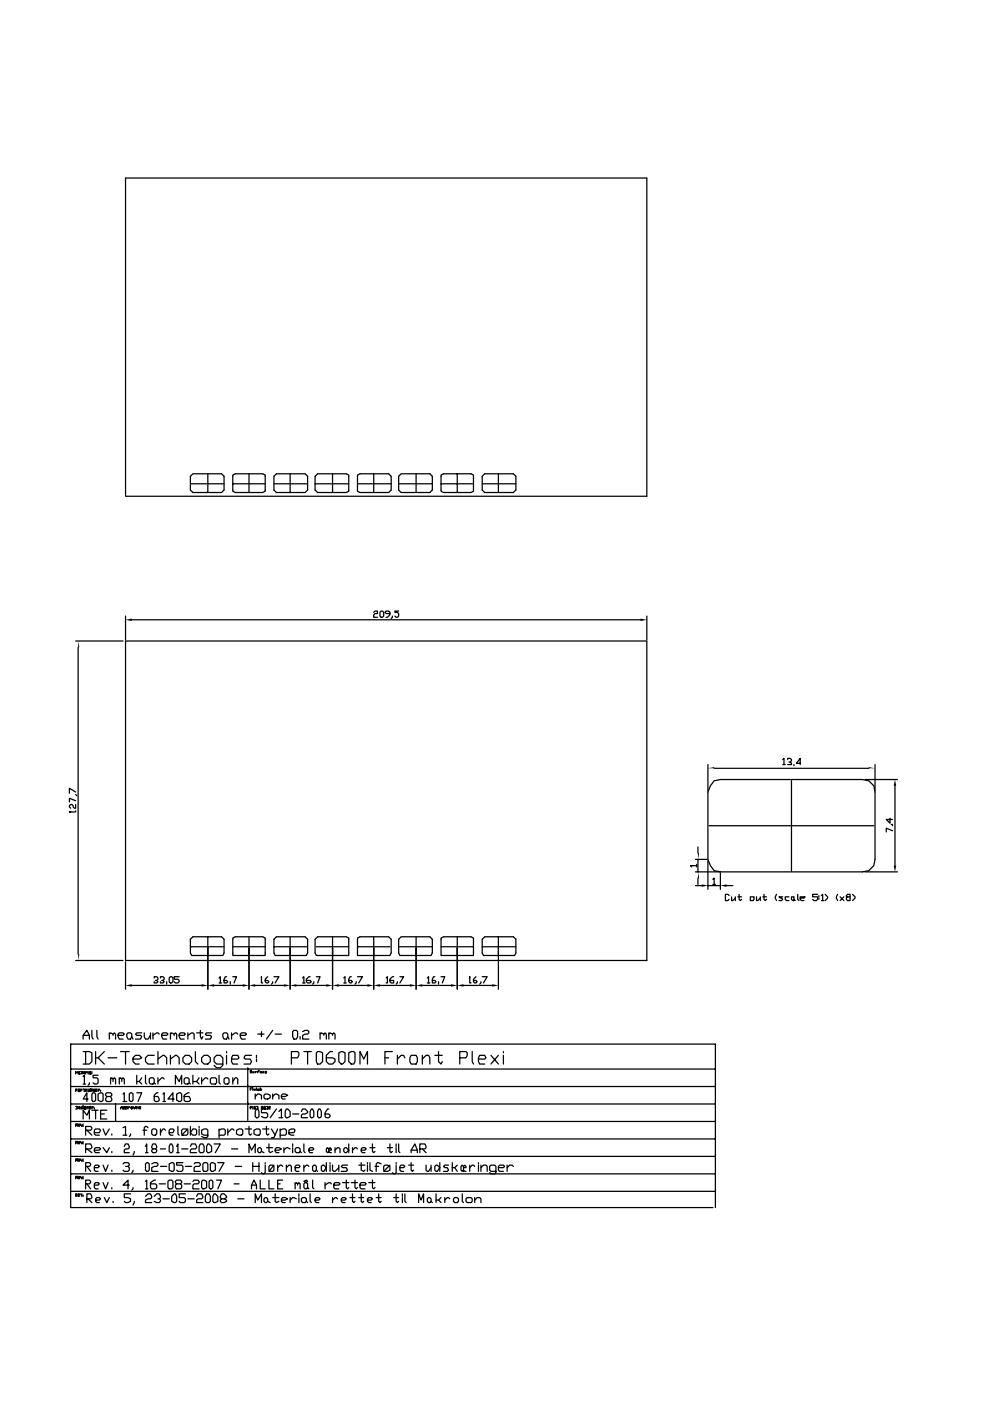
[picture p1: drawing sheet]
<svg xmlns="http://www.w3.org/2000/svg" width="210mm" height="297mm" viewBox="0 0 210 297" stroke-linecap="round" stroke-linejoin="round" font-family="sans-serif">
<g fill="none" stroke="#000" stroke-width=".26">
<path d="M26.6 37.7h110.6v67.5h-110.6zM40.4 102.6h7.1M40.7 100.7l.2-.2h6.1l.5 .5v2.9l-.5 .5h-6.1l-.5-.5v-2.9zM44.1 100.5v3.9M49.4 100.7l.5-.2h5.8l.6 .2v3.5l-.6 .2h-5.8l-.5-.2zM49.4 102.6h6.9M52.8 100.5v3.9M58.1 101l.5-.5h6.1l.6 .5v2.9l-.6 .5h-6.1l-.5-.5zM58.1 102.6h7.2M61.6 100.5v3.9M66.9 102.6h7.1M67.1 100.7l.3-.2h6.1l.5 .2v3.5l-.5 .2h-6.1l-.5-.5v-2.9z"/>
<path d="M70.6 100.5v3.9M75.8 100.7l.6-.2h6.1l.5 .5v2.9l-.5 .5h-6.1l-.6-.2zM75.8 102.6h7.2M79.3 100.5v3.9M84.6 102.6h7.1M84.8 100.7l.3-.2h6.1l.5 .5v2.9l-.5 .5h-6.1l-.5-.5v-2.9zM88.3 100.5v3.9M93.6 100.7l.5-.2h5.8l.6 .2v3.5l-.6 .2h-5.8l-.5-.2zM93.6 102.6h6.9M97 100.5v3.9M102.3 101l.5-.5h6.1l.5 .5v2.9l-.5 .5h-6.1l-.5-.5zM102.3 102.6h7.1"/>
<path d="M105.7 100.5v3.9M16.1 135.9h10M16.6 137.2v65.1M26.6 130.6v5M26.6 135.9h110.6v67.7h-110.6zM28 131.4h107.9M79.3 129.8l.3-.2h.5v.5h-.5l-.3 .3v.5h.8M80.9 129.6h.2l.3 .2v.8l-.3 .3h-.2l-.3-.3v-.8zM82.7 130.1h-.8l-.2-.3 .2-.2h.6l.2 .2v.6l-.5 .5h-.3M83.3 130.6v.3l-.3 .2M84.6 129.6h-.8v.2h.5l.3 .3v.5l-.3 .3h-.3l-.2-.3M137.2 130.6v5"/>
<path d="M16.1 171.9v.3h-1.4h.3M16.1 170.6v.8h-.3l-.5-.8h-.3l-.3 .2v.3l.3 .3M16.1 169.8l-1.4-.6v.8M16.1 167.9l-1.4-.8v1.1M16.1 168.5l.2 .2M148.1 179.6v1.3M150.2 162.1v5.6M150.5 175.1h34.9M151.5 162.9h32.8M166.1 161l.2-.2v1.3M166.1 162.1h.5M167.1 161v-.2h.6l.2 .2v.3l-.2 .3h-.3"/>
<path d="M167.7 161.6l.2 .2v.3h-.8M167.9 165.5v19.1M168.5 162.1v.3M169.8 161.8h-.8l.8-1v1.3M183.5 165.3h6.9M185.6 162.1v5.6M188.8 173.5v1l-.8-.8h1.4M189.1 174.8h.3v.3M189.4 176.1l-1.4-.5v.8M189.9 166.6v16.9M40.7 198.9l.2-.3h6.1l.5 .5v3l-.2 .5h-6.6l-.3-.5v-3zM44.1 198.6v11.1"/>
<path d="M49.4 198.9l.5-.3h5.8l.6 .3v3.7h-6.9zM52.8 198.6v11.1M58.1 199.1l.5-.5h6.1l.6 .5v3l-.3 .5h-6.6l-.3-.5zM61.6 198.6v11.1M67.4 198.6h6.1l.5 .3v3.7h-6.9l-.2-.5v-3zM70.6 198.6v11.1M75.8 198.9l.6-.3h6.1l.5 .5v3l-.3 .5h-6.9zM79.3 198.6v11.1M85.1 198.6h6.1l.5 .5v3l-.2 .5h-6.7l-.2-.5v-3zM88.3 198.6v11.1M93.6 198.9l.5-.3h5.8l.6 .3v3.7h-6.9zM97 198.6v11.1"/>
<path d="M102.3 199.1l.5-.5h6.1l.5 .5v3l-.2 .5h-6.6l-.3-.5zM105.7 198.6v11.1M147.5 184.9h35.5l1.3-.3 1.1-1.1 .2-1.3v-14.3l-.2-1.3-1.1-1.1-1.3-.2h-30.2l-1.3 .2-.8 1.1-.5 1.3v14.3l.5 1.3 .8 1.1 1.3 .3M147.5 182.2h2.4M147.5 187.8h1.4M147.8 183.5h-1.3l.3 .3M147.8 183.3v.5M148.1 182.2v2.7M148.1 186.2v1.3M150.2 182.5v6.1M150.2 187.8h2.6M151.3 186.4l.2-.2v1.3"/>
<path d="M151.3 187.5h.5M152.8 185.1v3.5M154.2 187.8h1.3M154.7 189.9l-.3-.3h-.5v1.3h.5l.3-.2M155.2 190.1v.8h.3l.5-.5M156 190.1v.8M156.5 190.1h.8M156.8 189.6v1.1l.3 .2 .2-.2M159.2 190.1h.8v.6l-.3 .2h-.5zM160.5 190.1v.8h.3l.5-.5M161.3 190.1v.8M161.8 190.1h.8"/>
<path d="M162.1 189.6v1.1l.3 .2 .2-.2M164.7 189.6l-.2 .5 .2 .8M166.1 190.1h-.8l.8 .6-.3 .2h-.5M167.4 190.1h-.8v.6l.3 .2h.5M167.9 190.1h.6v.8h-.3l-.3-.2zM168.5 190.7l.2 .2M169.2 189.6v1.1l.3 .2M169.8 190.4h.8l.2-.3h-1v.6l.2 .2h.6M173.5 189.6h-1.1v.5h1.1v.6l-.3 .2h-.5l-.3-.2M173.7 189.9v.2M173.7 190.4v.3M174.3 189.9l.2-.3v1.3"/>
<path d="M174.3 190.9h.5M175.1 189.6l.5 .5v.3l-.5 .5M177.7 189.6l-.3 .5 .3 .8M178.2 190.1l.8 .8M179 190.1l-.8 .8M179.8 190.1h-.2v-.2l.2-.3h.6v.5h-.6l-.2 .3v.3l.2 .2h.6v-.8M180.9 189.6l.5 .5v.3l-.5 .5M183.5 184.9h6.9M16.1 203.6h10M17.6 219.5h1.4M19.5 218.5v1.3l.3 .5M20.5 218.5v1.3l.3 .5"/>
<path d="M23.2 219.3l.3-.3 .5 .3v.2M23.2 219v1.3M24 219.3l.3-.3 .2 .3v1M25 219.5h1.1l.3-.2-.3-.3h-.8l-.3 .3v.5l.3 .5h.8M26.6 203.9v5.8M26.9 219.3l.3-.3h.5l.3 .3v.5l-.3 .5h-.5l-.3-.5zM28 219.8l.2 .5M28 208.9h14.8M30.1 219h-1.1l-.2 .3 .2 .2h.8l.3 .3-.3 .5h-1M30.6 219v.8l.3 .5h.5l.5-.8M31.9 219v1.3M32.5 219v1.3"/>
<path d="M32.7 207.3v-.2h.5l.3 .2v.3l-.3 .3h-.2M33.2 207.9l.3 .2-.3 .3h-.5v-.3M33.8 219.3l-.3-.3h-.3l-.7 .5M34 207.3v-.2h.6l.2 .2v.3l-.2 .3h-.3M34.3 219.5h1.1l.2-.2-.2-.3h-.8l-.3 .3v.5l.3 .5h.8M34.6 207.9l.2 .2-.2 .3h-.6v-.3M35.4 208.1v.6M35.9 207.3l.3-.2h.2l.3 .2v.8l-.3 .3h-.2l-.3-.3zM36.2 219.3l.2-.3 .6 .3v.2M36.2 219v1.3M37 219.3l.2-.3 .3 .3v1M38 219.5h1.1l.2-.2-.2-.3h-.8l-.3 .3v.5l.3 .5h.8"/>
<path d="M38 207.1h-1v.5h.7l.3 .3v.2l-.3 .3h-.5l-.2-.3M39.9 219.5l.8-.5h.2l.3 .3v1M39.9 219v1.3M40.4 200.7h7.1M41.7 219h1.3M42.5 218.5v1.3l.3 .5 .2-.5M44.9 219h-1.1l-.2 .3 .2 .2h.8l.3 .3-.3 .5h-1M45.4 208.9h6.1M46.5 207.3l.2-.2v1.3M46.5 208.4h.5M47.3 219.3l.2-.3h.6l.2 .3v.5l-.2 .5h-.6l-.2-.5zM48.1 207.1h-.3l-.3 .5v.8h.6l.2-.3-.2-.2h-.6"/>
<path d="M48.3 219.8l.3 .5M48.9 208.1v.6M49.1 219v1.3M49.4 207.1h.8l-.5 1.3M49.4 200.7h6.9M50.4 219.3l-.2-.3h-.3l-.8 .5M51 219.5h1l.3-.2-.3-.3h-.8l-.2 .3v.5l.2 .5h.8M54.2 208.9h6M54.7 219.3h1.3M55.5 207.3v-.2v1.3h.2M55.5 218.7v1.1M56.8 207.1l-.5 .5v.5l.2 .3h.3l.3-.3-.3-.2h-.5"/>
<path d="M57.9 208.1v.3l-.3 .3M57.9 218.5l-1.4 1.8M58.1 207.1h1.1l-.8 1.3M58.1 200.7h7.2M58.4 219.3h1.3M62.1 218.7l.3-.2h.5l.2 .2v1.1l-.2 .5h-.5l-.3-.5zM62.9 208.9h6.3M63.7 219.8v.5M64.2 218.7l.5-.2h.6l.2 .2v.3l-.2 .3h-.6l-.5 .2v.8h1.3M64.2 207.3l.3-.2v1.3M64.2 208.4h.5M65.8 207.1h-.3l-.5 .5v.5l.3 .3h.5l.3-.3-.3-.2h-.8"/>
<path d="M66.6 208.1v.3l-.3 .3M67.1 207.1h.8l-.5 1.3M67.1 200.7h6.9M67.9 219.3l.3-.3 .5 .3v.2M67.9 219v1.3M68.7 219.3l.3-.3 .2 .3v1M69.8 219.3l.2-.3 .6 .3v.2M69.8 219v1.3M70.6 219.3l.2-.3 .3 .3v1M71.9 208.9h6.1M72.9 207.3l.3-.2v1.3M72.9 208.4h.6"/>
<path d="M74.5 207.1h-.2l-.3 .5v.5l.3 .3h.2l.3-.3-.3-.2h-.5M75.6 208.1v.3l-.3 .3M75.8 207.1h1.1l-.8 1.3M75.8 200.7h6.9M80.6 208.9h6.4M81.9 207.3l.3-.2v1.3h-.3M83.5 207.1h-.2l-.6 .5v.5l.3 .3h.5v-.5h-.8M84.3 208.1v.3l-.3 .3M84.6 200.7h7.1M84.8 207.1h.8l-.8 1.3M89.6 208.9h6.1M90.7 207.3l.2-.2v1.3"/>
<path d="M90.7 208.4h.5M92.3 207.1h-.3l-.3 .5v.8h.6l.2-.3-.2-.2h-.6M93 208.1v.6M93.6 207.1h.8l-.6 1.3M93.6 200.7h6.9M98.3 208.9h6.1M99.7 207.3v-.2v1.3h.2M101 207.1l-.5 .5v.5l.2 .3h.3l.2-.3-.2-.2h-.5M102 208.1v.3l-.2 .3M102.3 207.1h1.1l-.8 1.3M102.3 200.7h7.1M15 237.8h136.8"/>
<path d="M15 234.1h136.8M15 226.7h136.8M15 230.4h136.8M16.1 238.6h.2l.3-.3h-.5v.5M16.1 234.6h.5v.3l-.3 .2h-.2M16.1 231.2h.2v-.3h-.2v.5M16.1 227.7v-.5l.2 .3 .3-.3v.5M16.3 238.6l.3 .2M16.3 234.6v.5M16.6 238.6h.5l-.3-.3-.2 .3 .2 .2M16.6 234.9h.5l-.3-.3-.2 .3 .2 .2M16.6 227.5l.2-.3v.5z"/>
<path d="M16.8 231.2v.2v-.5h-.2v.5h.2M16.8 227.5l.3 .2M17.1 238.3l.3 .5 .2-.5M17.1 235.1h.3l.2-.2h-.5l.3-.3h.2v.5M17.1 231.2l.3-.3v.3M17.1 230.9v.5M17.1 227.2h.5M17.4 227.2v.5l.2-.2h.6l-.3-.3-.3 .3 .3 .2M17.6 220.3v-.8l.8-1 .6 1v.8M17.6 228.2l.3-.2v1.8M17.6 237.2v-1.8l.8 1 .6-1v1.8M17.6 223h1.4l.5 .2v1.9l-.5 .5h-1.4"/>
<path d="M17.6 230.9h.3v.5v-.2M17.6 229.8h.6M17.6 234.3v.3M17.6 238.6v.2M17.9 235.1h.3v-.5h-.3v.5h.3M18.2 239.6h1l.3-.2v-.3l-.3-.3h-1v1.9M18.2 231.2l.2-.3v.5M18.2 227.5l.2-.3 .3 .3M18.2 223v2.6M18.2 227.2v.5M18.2 230.9v.5M18.4 234.9l.3-.3v.5"/>
<path d="M18.4 239.6l1.1 1.1M18.4 234.6v.5M18.7 233h-1.1l.8-1.3v1.8M18.7 230.9v.5h.3v-.2M18.7 227.2v.5M19 229.6v.2l-.3 .3M19 234.9h.2v-.3h-.2v.5h.2M19 230.9v.5M19.2 231.2v-.3v.5M19.2 230.9l.3 .3v-.3v.5M19.2 227.5v.2v-.5h-.2v.5h.2M19.5 232l.3-.3h.2l.3 .3v1.3l-.3 .2h-.2l-.3-.2z"/>
<path d="M19.5 234.9l.3-.3v.3M19.5 227.2v.5M19.5 235.4h1.3M19.5 234.6v.5M19.8 231.2l.2-.3v.5zM19.8 230.9v.5M20 234.9v.2M20.3 231.2h.2v-.3h-.2v.5h.2M20.3 223v2.6M20.3 235.4v1.8M20.8 232l.5-.3h.3l.3 .3v1.3l-.3 .2-.8-.2zM20.8 228h-1v.5h.7l.3 .3v.8l-.3 .2h-.5l-.2-.2"/>
<path d="M20.8 231.2l.3-.3v.3M20.8 224.3l1.3 1.3M20.8 230.9v.5M21.3 236.2h.8M21.3 231.2v.2M21.9 239.4l.5 1.3 .8-1.3M22.1 223l-1.3 1.3h-.5M22.7 232.5l-.3-.3v-.2l.3-.3h.8l.2 .3v.2l-.2 .3h-.8l-.3 .5v.3l.3 .2h.8l.2-.2-.2-.8M22.7 235.4h-1.4v1.8h1.4M22.9 224.3h1.9M23.5 228.8l.2-.3 .3 .3v.5M23.5 228.5v1.3"/>
<path d="M24 228.8l.3-.3 .2 .3v1M24.5 234.1v3.7M25.3 228.8l.3-.3 .2 .3v.5M25.3 228.5v1.3M25.6 235.1v-.2l.2-.3 .3 .3v.2M25.6 234.9h.5l.3-.3 .2 .3-.2 .2h-.3M25.6 223h1.8M25.8 228.8l.3-.3 .3 .3v1M26.1 239.1l.5-.3v1.9M26.1 232l.3-.3v1.8M26.1 233.5h.8M26.1 234.6v.5"/>
<path d="M26.6 234.6v.5h.3l.3-.2-.3-.3-.3 .3M26.6 223v2.6M27.2 234.9l.2-.3 .3 .3M27.2 234.6v.5M27.4 232l.3-.3h.3l.2 .3v1.3l-.2 .2h-.3l-.3-.2zM28 234.6l.2 .3-.2 .2-.3-.2zM28.2 224.5h1.3l.6-.2-.6-.6h-.7l-.6 .6v.8l.6 .5h.7M28.2 234.6l.3 .5 .3-.5M28.8 234.9h.5l-.3-.3-.2 .3 .2 .2M29 231.7h1.1l-.8 1.8M29 228v1.8M29.3 234.9l.2-.3 .3 .3-.3 .2z"/>
<path d="M29.5 229.3l.6 .5M29.8 234.6v.5M30.1 228.5l-.6 .8h-.5M30.3 239.6h.8M30.9 228v1.6l.2 .2M31.4 239.1l-.3-.3h-.2l-.3 .3v1.6M31.9 228.5h.6l.2 .3v.8l-.2 .2h-.6l-.2-.2v-.8zM32.2 239.6l.3-.2h.5l.2 .2v.8l-.2 .3h-.5l-.3-.3zM32.7 223.7h-1.3l-.5 .6v.8l.5 .5h1.3M32.7 229.6l.3 .2M33.5 231.7h-.3l-.5 .5v1.1l.3 .2h.5l.3-.2-.3-.8h-.8M33.5 224.5l1.1-.8h.2l.6 .6v1.3"/>
<path d="M33.5 223v2.6M33.5 228.5v1.3M34 239.4v1.3M34.6 232l.2-.3v1.8M34.6 233.5h.5M34.8 228.8l-.2-.3h-.3l-.8 .8M35.1 239.6l-.3-.2h-.2l-.6 .8M36.2 224.5l1-.8h.3l.5 .6v1.3M36.2 223.7v1.9M37 233h-1.4l1.1-1.3v1.8M37.2 229.8v-1.8l.8 1.3 .5-1.3v1.8M37.5 232l.5-.3h.3l.2 .3v1.3l-.2 .2-.8-.2z"/>
<path d="M37.7 238.8v1.6l.3 .3M38.8 239.4h.8l.3 .2v.8l-.3 .3h-.8l-.3-.3v-.8zM39.1 228.8l.2-.3h.6l.2 .3v.8l-.2 .2h-.6l-.2-.2zM39.9 239.4l-1.4 1.3M40.1 231.7h-.2l-.8 .5v1.1l.2 .2h.8l.3-.2-.3-.8h-1M40.1 229.6l.3 .2M40.4 238.8v1.9M40.9 239.4h.6l.2 .2v.8l-.2 .3h-.6l-.5-.5zM40.9 228v1.8M41.5 223v2.1l.5 .5M41.7 229.3l.5 .5M42.2 228.5l-.5 .8h-.8"/>
<path d="M42.2 238.8v.3M42.2 239.4v1.3M42.8 228.5v1.3M44.1 228.8l-.3-.3h-.2l-.8 .8M44.6 228.8l.3-.3h.8l.2 .3v.8l-.2 .2h-.8l-.3-.2zM46.5 239.6l.5-.2h.5l.3 .2v.8l-.3 .3h-1M46.5 228v1.6l.2 .2M46.5 239.4v1.8M47.3 225.6h-1.4l-.5-.5v-.8l.5-.6h.8l.6 .6v1.6l-.6 .5h-.8l-.5-.5M47.8 228.5h.5l.3 .3v.8l-.3 .2h-.5l-.3-.2v-.8zM48.1 223v.2M48.1 223.7v1.9"/>
<path d="M48.3 239.4v1.3M49.1 224.5h1.3l.3-.2-.3-.6h-1l-.3 .6v.8l.3 .5h1M49.4 229.3l.5-.8h.3l.2 .3v1M49.4 228.5v1.3M49.7 239.6l-.3-.2h-.3l-.8 .8M50.2 239.6l.5-.2h.5l.3 .2v.8l-.3 .3h-.5l-.5-.3zM52 239.4h1.4M52.6 226.4v11.1M52.8 238.8v1.6l.3 .3 .3-.3M53.1 234.9h.3v-.3h-.3v.5M53.1 231.2v-.6h.5v.6M53.1 230.9h.3"/>
<path d="M53.4 227.2v-.3h-.3v.3l.3 .3h-.3M53.4 223.7h-1.4l-.2 .6 .2 .2h1.1l.3 .6-.3 .5h-1.3M53.6 227.2v.3h.3v-.3M53.6 234.6v.5M53.9 239.6l.5-.2h.5l.3 .2v.8l-.3 .3h-.5l-.5-.3zM53.9 234.6h.3v.5h-.3zM53.9 230.9v.3l.3-.3v.3M54.2 232.5l.5-.5h.2l.6 .2v.8M54.2 227.2v.3l.2-.3M54.2 232v1M54.4 234.6h.3v.5v-.2M54.4 235.1h.3l.2 .6v1l-.2 .3h-.3l-.2-.3v-1z"/>
<path d="M54.4 230.6v.6M54.4 223.7v.6M54.4 224.5v.6M54.7 227.2h.2v-.3l-.2 .3v.3M54.9 230.9h-.2v.3h.2h-.2M55.2 227.2h.3v.3h-.3zM55.2 230.6v.6v-.3h.3v.3M55.5 234.6h.2v.5h-.2zM55.7 239.4h1.4M55.7 234.6v.5M56 232.2l.3-.2h.5l.5 .2v.5l-.5 .3h-.5l-.3-.3zM56 227.2h-.3v.3h.3"/>
<path d="M56.3 227.5h.2v-.3h-.2v.3h.2M56.3 234.9v.2v-.5h-.3v.5h.3M56.5 238.8v1.6l.3 .3 .3-.3M56.5 234.6h.3v.5v-.2M56.8 235.1h-1.3v.8h1l.3 .3v.5l-.3 .3h-.5l-.5-.3M57.1 234.9h.2v-.3h-.2v.5h.2M57.6 239.4l.8 1.3M57.9 232.5l.5-.5h.2l.6 .2v.8M57.9 232v1M58.6 235.1l-1.3 1.9M58.9 239.4l-.8 1.8h-.5M59.2 235.7l.5-.6v1.9"/>
<path d="M59.2 237h.8M59.4 239.6l.6-.2h.5l.3 .2v.8l-.3 .3h-1.1M59.4 239.4v1.8M59.7 232.5h.8l.5-.3-.5-.2h-.5l-.3 .2v.5l.3 .3h.5M60.8 235.1h.2l.6 .6v1l-.6 .3h-.2l-.3-.3v-1zM61.8 224.3h1.3l.3-.6v-.5l-.3-.2h-1.3v2.6M62.1 236.2h1.3M63.9 235.7l.3-.6h.5l.6 .6v.2l-.6 .3h-.5l-.3 .2v.6h1.4M64.5 223h1.6M65.3 223v2.6M66.1 235.1h.2l.3 .6v1l-.3 .3h-.2l-.3-.3v-1zM67.1 223.2l.3-.2h.5l.5 .2v1.9l-.5 .5h-.5l-.3-.5z"/>
<path d="M67.6 235.1h.3l.3 .6v1l-.3 .3h-.3l-.2-.3v-1zM69.8 235.1h-.3l-.5 .8v.8l.2 .3h.6l.2-.3v-.3l-.2-.2h-.8M70.6 223h-.6l-.8 .7v1.4l.6 .5h.8l.5-.5v-.6l-.5-.2h-1.4M71.9 223.2l.5-.2 .8 .2v1.9l-.5 .5h-.3l-.5-.5zM74 223.2l.5-.2h.6l.2 .2v1.9l-.2 .5h-.6l-.5-.5zM76.4 225.6v-2.6l.8 1.5 .8-1.5v2.6M81.7 224.3h.8M83.3 223h-1.6v2.6M84.3 223.7v1.9M85.9 224.3l-.3-.6h-.5l-.8 .8M87.2 223.7h1.1l.2 .6v.8l-.2 .5h-1.1l-.2-.5v-.8zM89.6 224.5l.8-.8h.5l.3 .6v1.3"/>
<path d="M89.6 223.7v1.9M92.3 223.7h1.5M93 223v2.1l.6 .5 .2-.5M97.5 224.3h1.4l.2-.6v-.5l-.2-.2h-1.4v2.6M100.2 223v2.1l.3 .5M101.5 224.5h1.3l.3-.2-.3-.6h-1l-.3 .6v.8l.3 .5h1M104.2 223.7l1.5 1.9M105.7 223.7l-1.5 1.9M106.8 223v.2M106.8 223.7v1.9M15 245.2h136.8M15 241.5h136.8"/>
<path d="M15 248.9h136.8M15 252.6h136.8M16.1 246h.2l.3-.3h-.5v.5M16.1 242.3h.2l.3-.3h-.5v.5M16.1 249.7h.2l.3-.3h-.5v.5M16.1 253.6v-.5h.2v.3h-.2l.2 .2M16.3 246l.3 .2M16.3 242.3l.3 .2M16.3 249.7l.3 .2M16.6 246h.5l-.3-.3-.2 .3 .2 .2M16.6 242.3h.5l-.3-.3-.2 .3 .2 .2M16.6 249.7h.5l-.3-.3-.2 .3 .2 .2"/>
<path d="M16.6 253.4h.2v-.3h-.2v.5h.2M17.1 245.7l.3 .5 .2-.5M17.1 242l.3 .5 .2-.5M17.1 249.4l.3 .5 .2-.5M17.1 253.1l.3 .5v-.5M17.6 242.3v.2M17.6 246v.2M17.6 249.7v.2M17.6 253.4v.2M18.2 247.3h.8l.2-.3v-.2l-.2-.3h-.8v1.9M18.2 243.6h1l.3-.3-.3-.8h-1v1.9M18.2 251h.8l.2-.3v-.2l-.2-.3h-.8v1.9"/>
<path d="M18.4 254.2h.8l.3-.3-.3-.8h-.8v1.9M18.4 247.3l.8 1.1M18.4 243.6l1.1 .8M18.4 251l.8 1.1M18.7 254.2l.8 .8M20 247.6h.8l.3-.3-.3-.3h-.5l-.3 .3v.8l.3 .3h.5M20 243.9h1.1l.2-.3-.2-.3h-.8l-.3 .3v.5l.3 .3h.8M20 240.2h1.1l.2-.6-.2-.2h-.8l-.3 .2v.8l.3 .3h.8M20 251.3h.8l.3-.3-.3-.3h-.5l-.3 .3v.8l.3 .3h.5M20.3 254.4h.8l.2-.2-.2-.3h-.6l-.2 .3v.5l.2 .3h.6M21.9 247l.5 1.4 .5-1.4M21.9 243.3l.8 1.1 .5-1.1"/>
<path d="M21.9 250.7l.5 1.4 .5-1.4M22.1 253.9l.6 1.1 .5-1.1M23.7 240.4v.3M23.7 244.1v.3M23.7 248.1v.3M23.7 251.8v.3M24 254.7v.3M26.1 246.8l.3-.3h.8l.2 .3v.2l-.2 .3h-.6M26.1 240.7h.8M26.4 243.1l.2-.6h.6l.2 .8-.2 .3h-.6l-.2 .3v.5h1M27.2 247.3l.2 .3v.5l-.2 .3h-.8l-.3-.3M27.4 251.3h-1.3l1.1-1.1v1.9"/>
<path d="M27.7 240.4v.3l-.3 .2M27.7 253.1h-1.3v.8h.8l.5 .3v.5l-.5 .3h-.6l-.2-.3M28.2 248.1v.3l-.2 .2M28.2 251.8v.3l-.2 .2M28.5 244.1l-.3 .8M28.5 254.7l-.3 .8M30.9 246.8l.2-.3h.3l.3 .3v1.3l-.3 .3h-.3l-.2-.3zM30.9 243.1l.2-.6v1.9M30.9 250.5l.2-.3v1.9M30.9 253.6l.5-.5h.5l.3 .8-.3 .3h-.5l-.5 .2v.6h1.3M30.9 244.4h.5M30.9 252.1h.5"/>
<path d="M32.2 246.8l.5-.3h.5l.3 .3v.2l-.3 .3h-.5l-.5 .3v.8h1.3M32.5 243.6l-.3-.3 .3-.8h.5l.2 .8-.2 .3h-.5l-.3 .3v.2l.3 .3h.5l.2-.3v-.2l-.2-.3M32.7 253.6l.5-.5h.6l.2 .8-.2 .3h-.3M33 250.2h-.3l-.8 .5v1.1l.3 .3h.8l.2-.3v-.5l-.2-.3h-1.1M33.8 254.2l.2 .2v.3l-.2 .3h-.6l-.5-.3M33.8 251h1.3M34 247.3h1.4M34 243.6h1.1M34.6 254.2h1.3M35.9 246.8l.5-.3h.3l.3 .3v1.3l-.3 .3-.8-.3zM35.9 240.2h.8l.3-.6-.3-.2h-.5l-.3 .2v.8l.3 .3h.5M35.9 250.2h.5l.3 .3v1.3l-.3 .3h-.5l-.3-.3v-1.3z"/>
<path d="M36.2 242.5h.2l.3 .6v1l-.3 .3h-.2l-.3-.3v-1zM36.4 253.6l.6-.5h.2l.3 .5v1.1l-.3 .3-.8-.3zM37.5 243.1l.2-.6v1.9M37.5 251l-.3-.3v-.2l.3-.3h.8l.2 .3v.2l-.2 .3h-.8l-.3 .3v.5l.3 .3h.8l.2-.3v-.5l-.2-.3M37.5 244.4h.5M38.5 243.6h1.4M38.8 246.5h-1.3v.5h1l.3 .3v.8l-.3 .3h-.8l-.2-.3M39.1 251h1.3M39.3 253.1h-1.3v.8h1.1l.2 .3v.5l-.2 .3h-.8l-.3-.3M39.3 247.3h1.4M39.9 254.2h1.3M40.4 243.1l.3-.6h.8l.2 .8-.2 .3h-.8l-.3 .3v.5h1.3"/>
<path d="M40.9 250.5l.3-.3h.8l.2 .3v.2l-.2 .3h-.8l-.3 .3v.8h1.3M41.2 246.8l.3-.3h.7l.3 .3v.2l-.3 .3h-.7l-.3 .3v.8h1.3M41.7 253.6l.3-.5h.8l.2 .8-.2 .3h-.8l-.3 .2v.6h1.3M42.5 242.5h.5l.3 .6v1l-.3 .3h-.5l-.3-.3v-1zM42.8 250.5l.2-.3 .8 .3v1.3l-.5 .3h-.3l-.2-.3zM43 246.8l.3-.3h.5l.3 .3v1.3l-.3 .3h-.5l-.3-.3zM43.8 253.1h.6l.2 .5v1.1l-.2 .3h-.6l-.2-.3v-1.1zM44.1 242.5h.3l.5 .6v1l-.5 .3h-.3l-.3-.3v-1zM44.1 240.7h-.8l-.5-.3v-.8l.5-.2h.5l.3 .2v1.3l-.3 .3h-.5l-.5-.3M44.4 250.5l.2-.3h.3l.3 .3v1.3l-.3 .3h-.3l-.2-.3zM44.6 246.8l.3-.3 .8 .3v1.3l-.5 .3h-.3l-.3-.3zM45.4 242.5h1.3l-1 1.9"/>
<path d="M45.4 253.1h.3l.5 .5v1.1l-.5 .3h-.3l-.2-.3v-1.1zM45.9 250.2h1.1l-.8 1.9M46.2 246.5h1.3l-1 1.9M47 254.2l-.3-.3 .3-.8h.5l.6 .5v.3l-.6 .3h-.5l-.3 .2v.3l.3 .3h.5l.6-.3v-.3l-.6-.2M49.1 243.6h1.3M49.7 251h1M49.9 247.3h1.3M50.4 254.2h1.4M52.8 244.4v-1.9l.6 1.4 .8-1.4v1.9M53.4 252.1v-.8l.5-1.1 .5 1.1v.8M53.4 251.3h1M53.6 247.3h1.3"/>
<path d="M53.6 246.5v1.9M54.2 255v-1.9l.5 1.3 .8-1.3v1.9M54.7 243.6l.2-.3h.3l.3 .3v.5l-.3 .3h-.3l-.2-.3zM54.9 246.5v1.9M55.2 250.2v1.9h1.1M55.5 244.1l.5 .3M56 254.2l.3-.3h.2l.3 .3v.5l-.3 .3h-.2l-.3-.3zM56.3 247v1.6l-.3 .3h-.3l-.2-.3M56.3 246.5v.3M56.5 243.3h1.4M56.8 254.7l.5 .3M57.1 247.3l.2-.3h.6l.2 .3v.8l-.2 .3h-.6l-.2-.3z"/>
<path d="M57.1 242.5v1.6l.2 .3 .6-.3M57.1 250.2v1.9h1M57.9 253.9h1.3M58.1 247l-1 1.4M58.4 243.9h.8l.5-.3-.5-.3h-.6l-.2 .3v.5l.2 .3h.6M58.4 253.1v1.6l.2 .3 .6-.3M58.9 247v1.4M58.9 251h.5M59.7 254.4h.8l.5-.2-.5-.3h-.5l-.3 .3v.5l.3 .3h.5M60 247.3l-.3-.3h-.3l-.5 .6M60 250.2h-1.1v1.9h1.1M60.2 243.3v1.1"/>
<path d="M60.8 247.6l.5-.6h.3l.2 .3v1.1M60.8 247v1.4M61.3 240.2h1.1l.2-.6-.2-.2h-.6l-.5 .2v.8l.5 .3h.6M61.6 243.6l-.8-.3-.6 .6M61.6 253.9v1.1M62.1 242.5v.6M62.1 243.3v1.1M62.6 247.6h.8l.3-.3-.3-.3h-.5l-.3 .3v.8l.3 .3h.5M62.6 243.6l.3-.3h.5l.3 .3v.5l-.3 .3h-.5l-.3-.3zM62.6 251l.3-.3 .2 .3v.3M62.6 250.7v1.4M62.9 254.2l-.8-.3-.5 .5"/>
<path d="M63.1 251l.3-.3 .3 .3v1.1M63.4 253.1v.5M63.4 253.9v1.1M63.7 244.1l.2 .3M63.9 254.2l.3-.3h.5l.3 .3v.5l-.3 .3h-.5l-.3-.3zM64.5 242.5v1.6l.2 .3M64.5 250.5l.5-.3 .3 .3-.3 .2zM64.5 247v1.4M65 254.7l.3 .3M65.3 251.8l-.3 .3h-.3l-.2-.3v-.8l.2-.3h.3l.3 .3v.8l.2 .3M65.5 247.3l-.2-.3h-.3l-.5 .6M65.5 243.9h.8l.3-.3-.3-.3h-.5l-.3 .3v.5l.3 .3h.5"/>
<path d="M65.8 253.1v1.6l.3 .3M66.3 247.3l.3-.3h.3l.2 .3v.8l-.2 .3h-.3l-.3-.3zM66.3 250.2v1.6l.3 .3M66.9 254.4h.7l.3-.2-.3-.3h-.5l-.2 .3v.5l.2 .3h.5M67.1 248.1l.3 .3M68.2 247.3l.2-.3h.3l.5 .6-.5 .8h-.3l-.2-.3zM69 250.7v1.4M69.2 246.5v1.9M69.8 244.4v-.8l-.3-.3-.3 .3v.5l.3 .3 .3-.3 .2 .3h.3M69.8 243.6l.2-.3 .3 .3v.3h-.5M70 246.5v.3M70 247v1.4"/>
<path d="M70.3 251l-.3-.3h-.2l-.8 .6M70.6 247v1.1l.2 .3h.3l.8-.8M70.6 253.9v1.1M70.8 251.3h1.1l.2-.3-.2-.3h-.8l-.3 .3v.8l.3 .3h.8M71.1 243.9l.5-.6h.3l.2 .3v.8M71.1 243.3v1.1M71.6 254.2l-.3-.3h-.2l-.5 .5M71.9 247v1.4M72.4 254.4h.8l.3-.2-.3-.3h-.5l-.3 .3v.5l.3 .3h.5M72.7 250.7h1.3M72.9 243.6l.3-.3h.3l.5 .6-.5 .5h-.3l-.3-.3zM73.5 250.2v1.6l.2 .3 .3-.3"/>
<path d="M73.7 247h-1l-.3 .3 .3 .3h.8l.2 .5-.2 .3h-1.1M74 242.5v1.9M74.3 253.9h1M74.5 250.7h1.3M74.8 253.1v1.6l.3 .3 .2-.3M74.8 243.3v1.1M75.3 250.2v1.6l.3 .3 .2-.3M75.8 243.6l-.2-.3h-.3l-.5 .6M76.1 247h1.3M76.1 253.9h1.1M76.4 251.3h1l.3-.3-.3-.3h-.8l-.2 .3v.8l.2 .3h.8M76.6 246.5v1.6l.6 .3 .2-.3"/>
<path d="M76.6 243.9h.8l.3-.3-.3-.3h-.5l-.3 .3v.5l.3 .3h.5M76.6 253.1v1.6l.3 .3 .3-.3M78 254.4h.8l.2-.2-.2-.3h-.6l-.2 .3v.5l.2 .3h.6M78 246.5v.3M78 247v1.4M78.2 250.7h1.4M78.5 246.5v1.6l.5 .3M78.5 243.3h1.1M79 242.5v1.6l.3 .3 .3-.3M79 250.2v1.6l.3 .3 .3-.3M79.6 247.3h.7M79.8 253.9h1.1"/>
<path d="M80.3 253.1v1.6l.3 .3 .3-.3M80.9 246.8l-.6-.3h-.2l-.3 .3v1.6M81.4 247.3l.3-.3h.5l.5 .3v.8l-.5 .3h-.5l-.3-.3zM82.2 243.3h1.1M82.7 242.5v1.6l.3 .3 .3-.3M82.7 247l-1.3 1.4M83.5 253.9h1.1M84 247v1.6l-.2 .3h-.3l-.2-.3M84 253.1v1.6l.3 .3 .3-.3M84 242.5v.6M84 243.3v1.1M84 246.5v.3"/>
<path d="M84.6 242.5v1.6l.2 .3M84.8 247.6h.8l.3-.3-.3-.3h-.5l-.3 .3v.8l.3 .3h.5M85.4 253.1v.5M85.4 253.9v1.1M85.9 253.1v1.6l.3 .3M86.7 247h1.1M87.2 246.5v1.6l.3 .3 .3-.3M87.2 244.4v-.5l.8-1.4 .5 1.4v.5M87.2 243.9h1.3M88.8 255v-1.9l.5 1.3 .6-1.3v1.9M89.1 243.6h1l.3-.3-.3-.8h-1v1.9M89.6 243.6l.8 .8"/>
<path d="M90.4 247v1.1l.3 .3h.2l.6-.8M90.7 254.2l.2-.3h.3l.3 .3v.5l-.3 .3h-.3l-.2-.3zM91.5 247v1.4M91.5 254.7l.2 .3M92.3 247.3l.2-.3h.3l.5 .6-.5 .8h-.3l-.2-.3zM92.5 253.1v1.9M93 254.4l.6 .6M93.3 246.5v1.9M93.6 253.9l-.6 .5h-.5M94.4 253.9v1.1M95.2 247h-.8l-.3 .3 .3 .3h.5l.3 .5-.3 .3h-.8M95.4 254.2l-.2-.3h-.3l-.5 .5"/>
<path d="M96 246.5v1.9M96.2 254.2l.3-.3h.5l.3 .3v.5l-.3 .3h-.5l-.3-.3zM96.5 247.6l.5 .8M97 247l-.5 .6h-.5M98.1 253.1v1.6l.2 .3M98.3 248.4v-1.1l-.2-.3-.3 .3v.8l.3 .3 .2-.3 .3 .3h.3M98.3 247.3l.3-.3 .3 .3v.3h-.6M98.9 254.2l.2-.3h.8l.3 .3v.5l-.3 .3h-.8l-.2-.3zM99.7 247v1.4M100.7 247.3l-.2-.3h-.3l-.5 .6M100.7 254.4l.5-.5h.6l.2 .3v.8M100.7 253.9v1.1"/>
<path d="M101.5 246.5v.3M101.5 247v1.4M102 247.6l.6-.6h.5l.3 .3v1.1M102 247v1.4M105.2 248.4h-1l-.3-.3v-.8l.3-.3h.8l.2 .3v1.3l-.2 .3h-.8l-.3-.3M105.7 247.6h1.1l.3-.3-.3-.3h-.8l-.3 .3v.8l.3 .3h.8M107.6 247v1.4M108.9 247.3l-.2-.3h-.6l-.5 .6M151.3 256h-136.3v-34.6h136.8v34.6"/>
<circle cx="39.7" cy="224.7" r="1.01"/>
<circle cx="43.7" cy="224.7" r="1.01"/>
</g>
<g fill="#000">
<path d="M16.6 135.9l.2 1.3h-.2zM26.6 131.4l1.4-.3v.6zM135.9 131.1l1.3 .3-1.3 .3zM150.2 162.9l1.3-.3v.3zM184.3 162.6l1.3 .3h-1.3zM189.9 165.3l.2 1.3h-.5zM148.1 180.9h.2l-.2 1.3zM148.1 184.9l.2 1.3h-.2zM148.9 187.5l1.3 .3-1.3 .2zM152.8 187.8l1.4-.3v.5zM189.6 183.5h.5l-.2 1.4zM16.6 202.3h.2l-.2 1.3z"/>
<path d="M26.6 208.9l1.4-.2v.5zM42.8 208.7l1.3 .2-1.3 .3zM44.1 208.9l1.3-.2v.5zM51.5 208.7l1.3 .2-1.3 .3zM52.8 208.9l1.4-.2v.5zM60.2 208.7l1.4 .2-1.4 .3zM61.6 208.9l1.3-.2v.5zM69.2 208.7l1.4 .2-1.4 .3zM70.6 208.9l1.3-.2v.5zM78 208.7l1.3 .2-1.3 .3zM79.3 208.9l1.3-.2v.5zM87 208.7l1.3 .2-1.3 .3z"/>
<path d="M88.3 208.9l1.3-.2v.5zM95.7 208.7l1.3 .2-1.3 .3zM97 208.9l1.3-.2v.5zM104.4 208.7l1.3 .2-1.3 .3z"/>
</g>
</svg>
